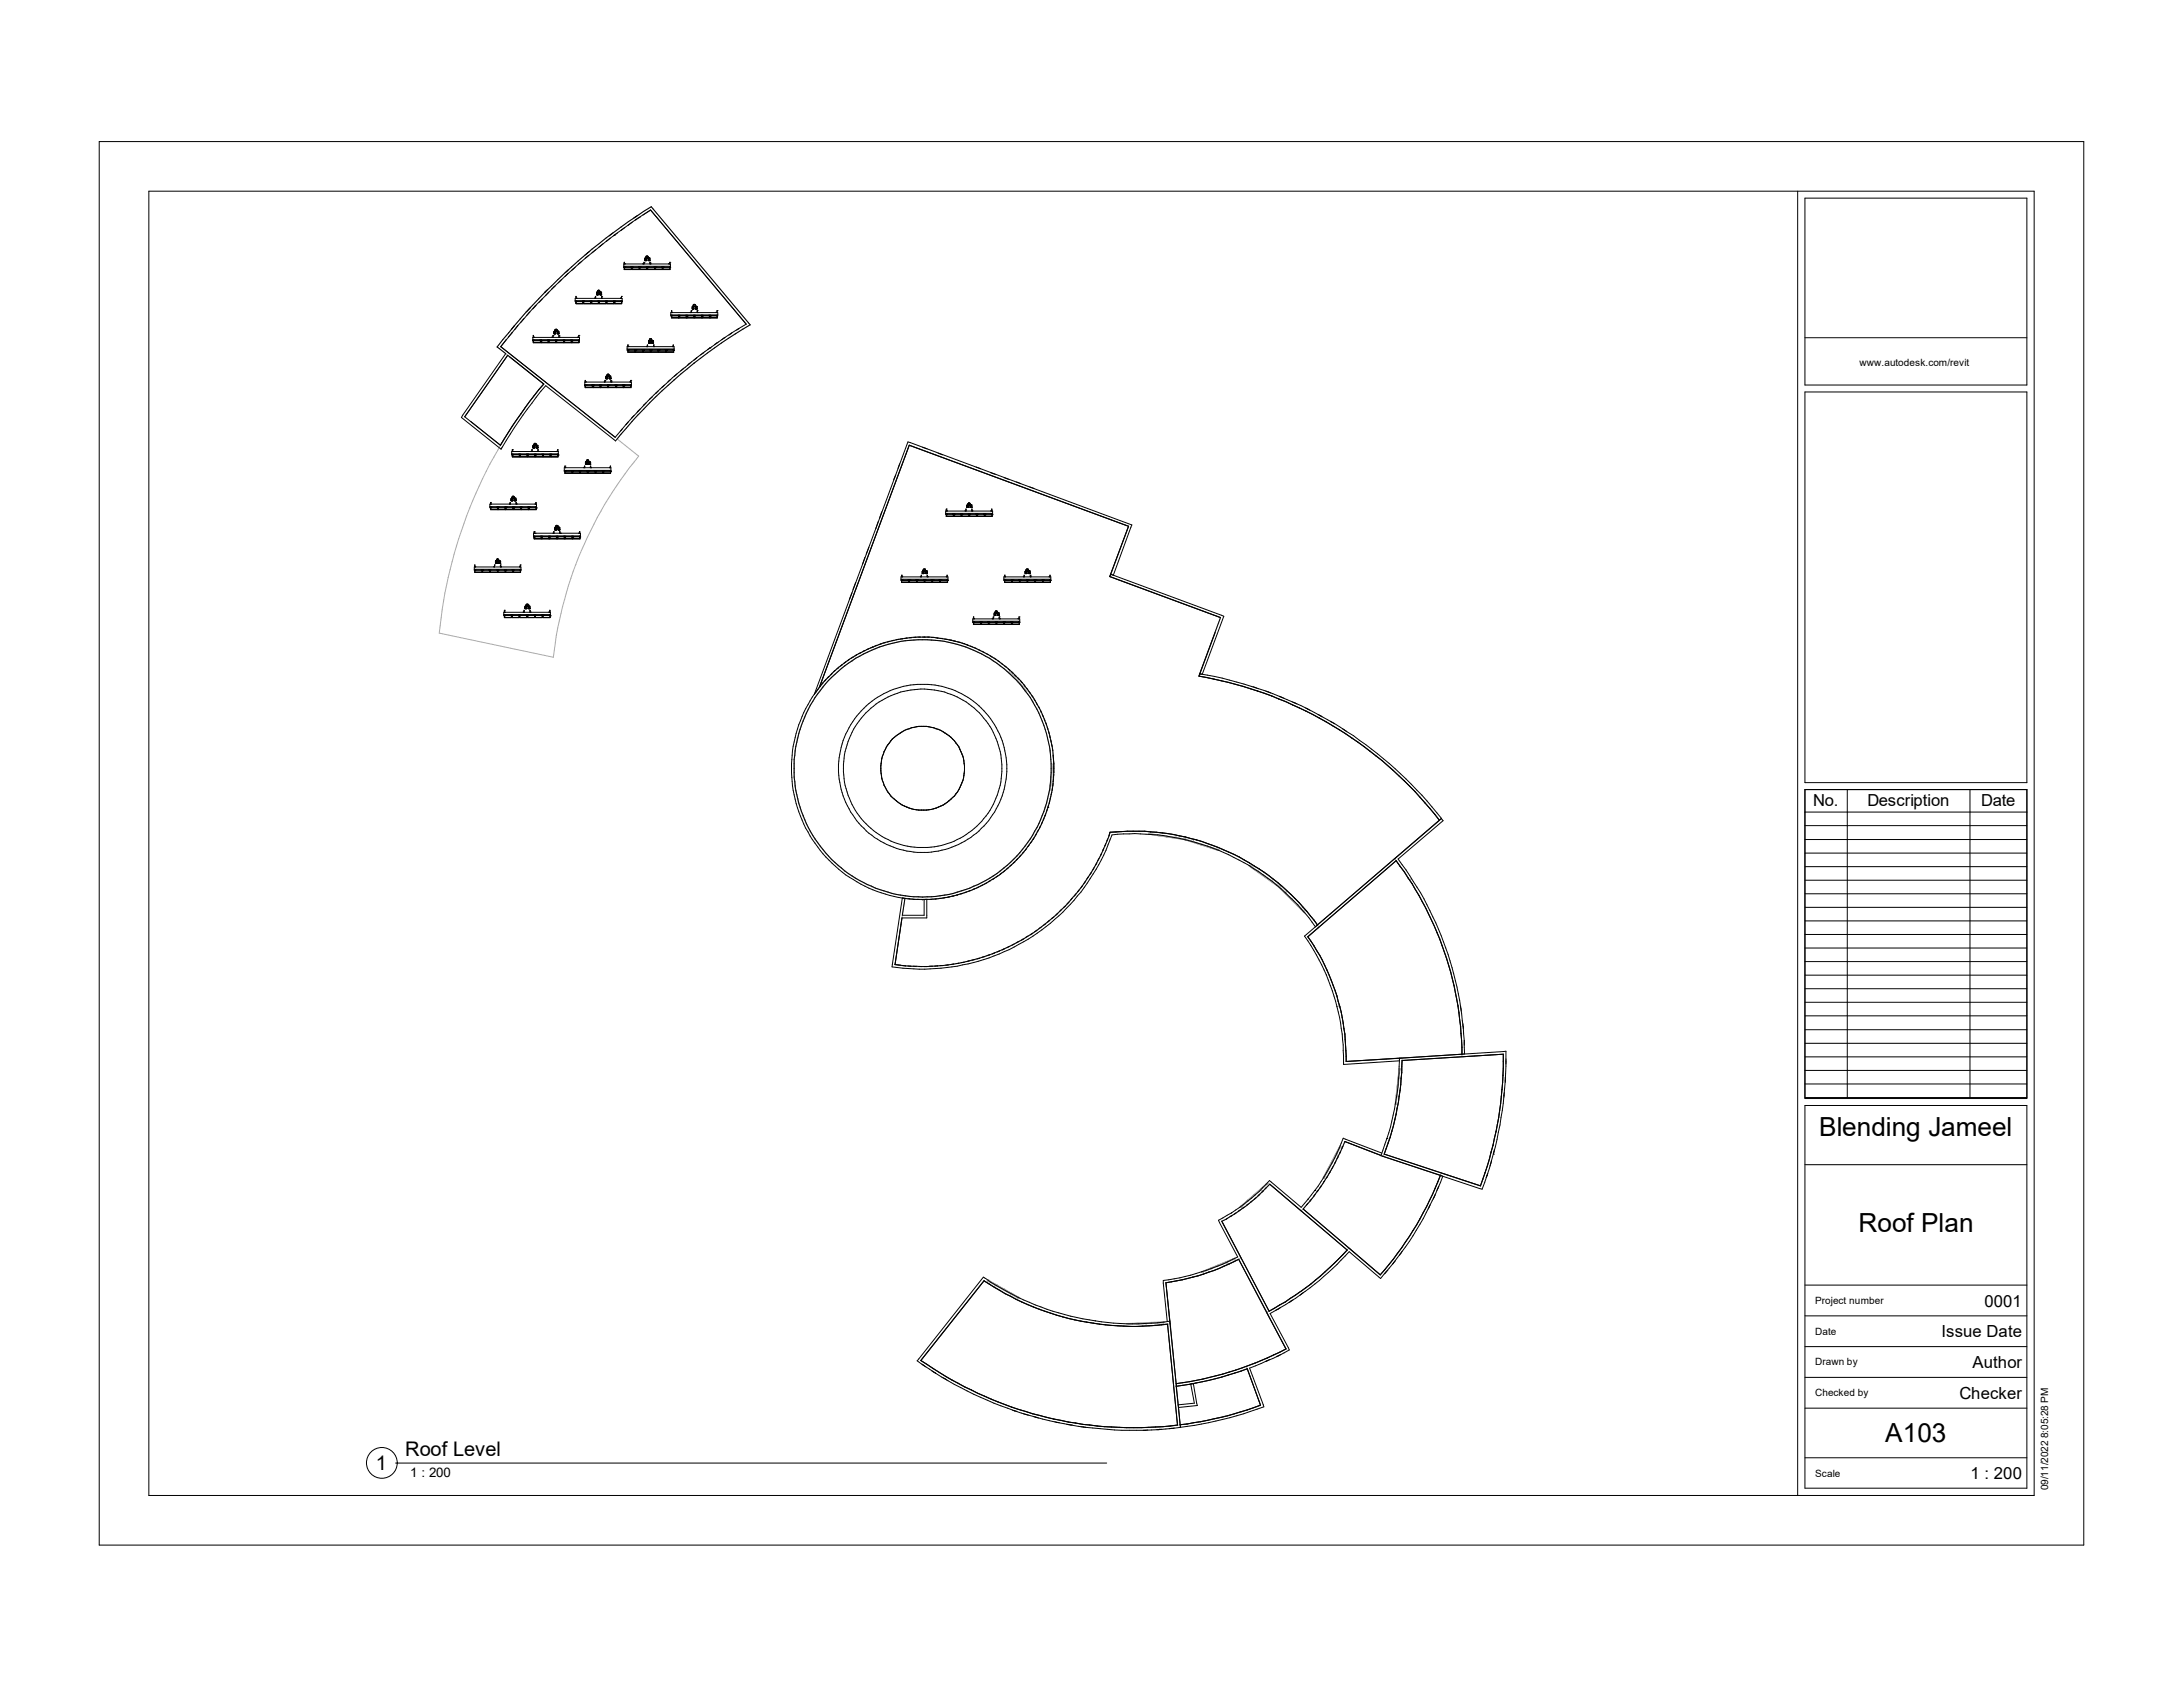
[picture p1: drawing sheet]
<svg xmlns="http://www.w3.org/2000/svg" width="279mm" height="216mm" viewBox="0 0 279 216" stroke-linecap="round" stroke-linejoin="round" font-family="sans-serif">
<defs><g id="words">
<g font-size="3.4">
<text x="232.8" y="145.4">Blending Jameel</text>
<text x="237.9" y="157.7">Roof Plan</text>
<text x="241.3" y="184.5">A103</text>
</g>
<g font-size="2.6">
<text x="48.1" y="188.1">1</text>
<text x="51.9" y="186.4">Roof Level</text>
</g>
<g font-size="2.1">
<text x="232.1" y="103.2">No.</text>
<text x="239" y="103.2">Description</text>
<text x="253.6" y="103.2">Date</text>
<text x="254" y="167.2">0001</text>
<text x="248.5" y="171.1">Issue Date</text>
<text x="250.8" y="179">Checker</text>
<text x="252.5" y="175">Author</text>
<text x="252.2" y="189.3">1 : 200</text>
</g>
<text font-size="1.7" x="52.5" y="189.1">1 : 200</text>
<g font-size="1.3">
<text x="238" y="46.8">www.autodesk.com/revit</text>
<text x="232.3" y="166.9">Project number</text>
<text x="232.3" y="170.8">Date</text>
<text x="232.3" y="178.7">Checked by</text>
<text x="232.3" y="174.8">Drawn by</text>
<text x="232.3" y="189">Scale</text>
<text x="262.1" y="190.8" transform="rotate(-90 262.1 190.8)">09/11/2022 8:05:28 PM</text>
</g>
</g></defs>
<g fill="none" stroke="#aaa" stroke-width=".13">
<path d="M69.8 37.4a75.7 75.7 0 0 1 13.6-10.9l12.6 15.1a63.6 63.6 0 0 0-17 14.6l2.7 2.2a49.3 49.3 0 0 0-10.9 25.7l-14.6-3.1a58.6 58.6 0 0 1 13.4-31.9l-6-4.7 1.5-1.8a57.9 57.9 0 0 1 4.7-5.2zM116.4 57l28 10.4-2.3 6.4 14.1 5.2-2.7 7.5a49.6 49.6 0 0 1 30.7 18.5l-5.7 4.9 1.5 2.2a41.6 41.6 0 0 1 7.1 23.2l5.3-.4v1.8a47 47 0 0 1-2.9 15.1l-5.1-1.7-.3 .9a41.8 41.8 0 0 1-7.4 12.2l-4.1-3.5-1.1 1.3a36.9 36.9 0 0 1-9.4 6.9l2.5 4.7-2.2 1.1-2.9 1.2 1.8 4.9a47.4 47.4 0 0 1-43.4-5.7l8-10.2 .7 .4a34 34 0 0 0 23.2 5.1l-.6-5.2 2.2-.4a32.3 32.3 0 0 0 7.4-2.8l-2.4-4.7 .6-.3a23.5 23.5 0 0 0 5.5-4.4l4 3.4 .5-.5a28.4 28.4 0 0 0 5.1-8.4l4.9 1.9 .3-.8a33.2 33.2 0 0 0 2.2-11.8l-7.2 .4v-.6a26.8 26.8 0 0 0-4.9-15.3l1.4-1.2-.4-.6a29.1 29.1 0 0 0-26.3-11.6 25.3 25.3 0 0 1-27.5 16.9l1.2-8.4h.6a16.8 16.8 0 0 0 8.3-1.2 16.8 16.8 0 0 0 8.7-22.3 17.7 17.7 0 0 0-3.4-5.1 16.8 16.8 0 0 0-25.1 1.5zM101.6 99.4a15.3 15.3 0 0 0 1.7 6.1M103.2 91.3a17.3 17.3 0 0 0-1.6 5.9v2.4l.2 1.1M103.7 90.3a15.8 15.8 0 0 0-2.1 8.7M105.6 87.6l-1.1 1.3-.6 1M106 87.1l-.3 .4M107.7 85.6l-1.3 1.1M108.1 85.2a17.5 17.5 0 0 0-4.5 5.2M114.2 82.3a17.2 17.2 0 0 0-5.6 2.6M117.5 81.9a16.4 16.4 0 0 0-9.5 3.4M118.7 81.9a16.5 16.5 0 0 1 10.5 4.2"/>
<path d="M120.1 82a16 16 0 0 0-5 .1M120.3 82l.6 .1M121.2 82.2l1.7 .3 1.1 .4M124.6 83.2l2.1 1 .4 .4M127.4 84.8l.5 .3M128 85.2a16.5 16.5 0 0 1-1.8 27.4M129.2 86v.1M129.2 86l-.1 .1M129.2 86l1.5 1.6 .7 .9M129.2 86.1l1.4 1.6M130.7 87.7l.3 .4M130.9 87.9l.3 .5"/>
<path d="M131.3 88.5h.1M131.4 88.5v.1M132 89.6l.3 .4M134.4 95.8v.5v-.5M134.5 97.8h.1M134.6 97.8l-.2 3.3M134.6 97.8v1.6l-.2 1.7M101.9 101.1a16.5 16.5 0 0 0 4.6 9M103.5 105.9l1.1 1.9M105 108.3a17.2 17.2 0 0 0 5 4.4M106.9 110.4l.9 .8a11.4 11.4 0 0 0 2.7 1.7M110.1 112.7l2 1 1.6 .5"/>
<path d="M110.6 113l1.5 .7 2.1 .6M113.7 114.2l1.7 .4 1.1 .1M114.7 114.5l.6 .1a15.6 15.6 0 0 0 4.5 .1M117 114.8h2.2M120.9 114.6h-.6M121.5 114.5l-1.7 .2M126.2 112.7l-2.1 1-2.1 .6M128.9 110.7a16 16 0 0 1-7.4 3.8M131.2 108.3l-1.9 2.1M134.3 101.1a18.3 18.3 0 0 1-2.1 5.8l-.3 .5M134.3 101.1h.1M147.1 106.8h.1"/>
<path d="M147.1 106.7h.1v.1M147.1 106.7v.1M147.1 106.8l4.5 .6M147.1 106.7l4.5 .7M147.2 106.8h.1M147.2 106.7v.1M147.2 106.7l1 .1M148.1 106.9h.2M148.3 106.9h.1M148.3 106.8h-.1l-.1 .1M148.3 106.8v.1M148.3 106.9l.9 .1"/>
<path d="M149.2 107.1h.1M149.3 107.1h.1M149.4 107.1h.1M149.4 107h-.1l-.1 .1M149.4 107l-.1 .1M149.4 107v.1M149.4 107.1l.9 .1M150.3 107.2h.1M150.3 107.2l.1-.1v.2M150.3 107.2l.1 .1M150.4 107.3h.1M150.5 107.2v.1"/>
<path d="M150.5 107.2l-.1 .1M150.5 107.3h.1M150.5 107.2l.9 .2M150.6 106.9l-.1 .3M151.4 107.4h.1M151.5 107.4h.2M151.5 107.4h.1M151.5 107.3v.1M151.5 107.3l-.1 .1M151.6 107.1l-.1 .2M151.6 107.4h.1M151.6 107.4l4.4 1.4"/>
<path d="M151.6 107.4v-.1l-.1 .1M151.7 107.4h.1M151.7 107.4l.1 .1M151.7 107.4h.1v.1M151.8 107.5h.1M151.8 107.1l-.1 .3M151.8 107.4l1 .4M152.7 107.8h.1M152.7 107.8l.1-.1h.1l-.1 .1M152.7 107.7v.1M152.8 107.4l-.1 .3M152.8 107.8h.1"/>
<path d="M152.8 107.8l.9 .2M153.7 108.1h.1zM153.8 108.1h.1M153.8 108.1v-.1l.1 .1v.1M153.8 108.1l-.1-.1 .2 .2M153.9 108.2h.1M153.9 108.1l.9 .3M154.7 108.4h.1M154.7 108.4l.2 .1M154.7 108.4l.1-.1 .1 .2M154.9 108.5h.1M154.9 108.4v.1"/>
<path d="M154.9 108.5l.9 .2M155.8 108.8h.1M155.8 108.8v-.1l.2 .1M155.9 108.8h.1M155.9 108.8v-.1v.1M156 108.8h.1M159.9 110.8h.1M159.9 110.8l3.7 2.7M159.9 110.8l3.8 2.7M159.9 110.8l.1 .1M160 110.9h.1M160 110.7l.1 .1v.1"/>
<path d="M160 110.9l.1-.1-.1 .1M160 110.7l-.1 .1M160 110.7l3.7 2.7M160.1 110.9h.1M160.1 110.9l.7 .5M160.8 111.4l.2 .1M160.8 111.4l.1 .1M160.9 111.5h.1M161 111.4l-.1 .1M161 111.5h.1M161 111.5l.8 .6M161.7 112.1h.1"/>
<path d="M161.7 112.1l.2 .1M161.8 112.1h.1M161.8 112.1l.1 .1M161.8 112.1v-.1l-.1 .1M161.9 112.2l.7 .5M162.6 112.7h.1M162.6 112.7l.1 .1M162.6 112.7v-.1l.1 .1v.1M162.7 112.8h.1M162.7 112.8l.1 .1M162.7 112.7l.1 .1v.1M162.7 112.7v.1"/>
<path d="M162.8 112.9h.1M162.8 112.8l.7 .5M163 112.5l-.3 .2M163.5 113.4h.1M163.5 113.4l.1-.1v.1M163.6 113.5h.1M163.6 113.4h.1M163.6 113.5l.1-.1 3.3 3.3M163.6 113.5l3.3 3.3 .1-.1M163.6 113.5l3.3 3.2M163.7 113.5h.1M163.7 113.5l.1 .1"/>
<path d="M163.7 113.5l3.2 3.2M163.7 113.4l.1 .1h-.1M163.7 113.4v.1M163.7 113.4l-.1 .1M163.8 113.6h.1M163.8 113.2l-.2 .2M163.8 113.6l.7 .6M163.8 113.5v.1M164 113.3l-.3 .2M164.4 114.3h.1M164.4 114.3l.1-.1v.1M164.5 114.3h.1"/>
<path d="M164.5 114.3v.1M164.6 114.3l.6 .7M164.6 114.3l-.1 .1M164.7 114l-.2 .3M165.2 115h.2M165.2 115l.2 .1M165.2 115l.1 .1M165.3 115.1h.1M165.4 115l-.1 .1M165.4 115v.1M165.4 115.1l.6 .7M166 115.8l.1 .2"/>
<path d="M166 115.8l.1-.1v.1M166 115.8l.1 .1M166.1 115.9h.1M166.1 115.9v.1M166.1 115.8v.1M166.1 115.8l.1 .1-.1 .1M166.2 115.9l.6 .6M166.8 116.6v.1M166.8 116.6v-.1l.1 .1M166.8 116.6h.1M166.8 116.7h.1M166.9 116.7h.1"/>
<path d="M166.9 116.6l.1 .1M166.9 116.6l-.1 .1M166.9 116.6h-.1M180.5 112.6h.1M180.6 112.5h.1M180.6 112.5l-.2 .1M180.6 112.4v.1M171.4 128.7h.1M171.4 128.7h-.1l-.1 .2M178.9 139.1h.1M178.9 139h.1M178.9 139v.1"/>
<path d="M178.9 139v.1h-.1h.1M178.9 139.1l-.1 1M178.9 138h.1M178.9 138h.2M179 137.9h.1M179 137.9l.1 .1M179 137.9l-.1 .1M179 138l-.1 1M179.1 136.9h.1M179.1 136.8h.1M179.1 136.8v.2M179.1 136.8l-.5 4.6h.1"/>
<path d="M179.1 136.8l-.5 4.6M179.1 138l-.1 .1-.1-.1M179.1 136.8v.1M179.1 136.9l-.1 1M179.2 136.9h.2M179.2 136.9v.1l-.1-.1M179.2 136.8v.1M179.2 136.8l-.5 4.6M179.4 137.9l-.3 .1M158.7 154.4h.1M158.7 154.4v.1M158.7 154.5h.1"/>
<path d="M158.7 154.4l.1 .1M158.8 154.4h.1M158.8 154.4h-.1M158.8 154.4l.1 .1M158.9 154.3l-.2 .2M158.9 154.3l-.1 .2M158.9 154.3l-.1 .1M159.6 153.8l-.7 .5M159.6 153.7v.1M159.6 153.7h.1M159.6 153.7l.1 .1h-.1v-.1M159.7 153.6h.1"/>
<path d="M159.7 153.6l-.1 .1M159.7 153.6l.1 .1h-.1M159.7 153.6v.1M160.4 153h.1M160.4 153l-.6 .6M160.5 153h.1M160.5 153v.1l-.1-.1M160.5 153h-.1M160.6 152.9h.1M160.6 152.9v.1h-.1M160.6 152.9l-.1 .1M161.2 152.3h.1"/>
<path d="M161.2 152.3l.1 .1 .1-.1M161.3 152.3l-.7 .6M161.3 152.2h.1M161.3 152.2l-.1 .1M161.3 152.2l.1 .1M161.4 152.3l.2 .1M161.4 152.1l-.1 .1M161.4 152.1l.1 .1-.1 .1M162.1 151.6h.1M162.1 151.6l-.7 .6M162.1 151.5h.1M162.1 151.5l.1 .1"/>
<path d="M162.1 151.5v.1h.1M162.1 151.5v.1M162.2 151.4h.1M162.2 151.4l-.1 .1M162.2 151.4l.1 .1M162.2 151.6l.1 .1M162.2 151.4l-3.5 3M162.3 151.5l-.1 .1M162.3 151.5l-3.5 3M169.4 150.8h.1M169.4 150.7l.1 .1M169.4 150.7h.1"/>
<path d="M169.5 150.6v.1v.1M169.5 150.6l-.1 .2M169.5 150.6l-.1 .1M169.9 149.8h.1M169.9 149.7h.1M169.9 149.7l.1 .1v.1l-.1-.1M169.9 149.7v.1M169.9 149.8l-.4 .8M169.9 149.7h.2zM170 149.6h.1M170 149.6l-.1 .1M170.4 148.8h.1"/>
<path d="M170.4 148.7h.1M170.4 148.8l-.4 .8M170.4 148.8h.1h-.1M170.5 148.6h.1M170.5 148.6l.1 .1-.1 .1-.1-.1M170.5 148.6l-.1 .1M170.9 147.9h.1M170.9 147.8v.1M170.9 147.9l-.4 .8M170.9 147.8h.1M170.9 147.7v.2M170.9 147.7v.1"/>
<path d="M170.9 147.7h.1M171 147.7v.1M171 147.7h.1M171 147.8l.3 .1M171 147.7v.2l-.1-.1M171 147.7h-.1M171.4 146.8h.1M171.4 146.9l-.4 .8M171.5 146.7h.1M171.5 146.7l-.1 .2M171.5 146.7l-2.1 4M171.5 146.8h.1"/>
<path d="M171.5 146.8l.2 .1M171.5 146.8l-.1 .1M171.6 146.7v.1h-.1M171.6 146.7l-2.1 4.1M178.6 141.4h.1M178.6 141.3h.1M178.6 141.1h.1M178.6 141.1v.3M178.6 141.2h.1v.2M178.7 140.3h.1M178.7 140.2h.1M178.7 140h.1"/>
<path d="M178.7 140v.3M178.7 140.1h.1v.2h-.1M178.8 140.3l-.2 .9M126.4 163.9l4 2.3M126.4 163.8h.1M126.4 163.8l4 2.3M126.4 163.8l.1 .1M126.4 163.8v.1M126.5 163.9h.1M126.5 163.9l-.1 .1v-.1M126.5 164l-.1 .2M126.5 164h.1"/>
<path d="M126.5 163.9l.1 .1M126.5 163.9v.1M126.6 164l.8 .4M126.6 164h.1M127.4 164.4h.1M127.4 164.4l-.1 .1h.2h.1M127.4 164.4l.2 .1M127.5 164.4h.1M127.5 164.4l-.3 .3M127.6 164.5h.1M127.6 164.5l.7 .5M128.4 164.9h.1"/>
<path d="M128.4 164.9l.1 .1M128.4 164.9l-.1 .1 .2 .1v-.1M128.4 165h.1M128.4 165v.1M128.5 165.1l.8 .4M128.5 165h.1M129.3 165.5l.2 .1M129.3 165.5v.1l.1-.1M129.3 165.5h.1M129.4 165.5h.1M129.4 165.5v.1l.1 .1v-.1M129.5 165.6l.8 .4"/>
<path d="M129.5 165.6h.1M130.3 166l.1 .1M130.3 166v.1M130.3 166.1h.1M130.3 166.1v.1h.1M130.4 166.1h.1M130.4 166.1v.1M144.4 169.4h.1M144.4 169.4h.2M144.4 169.4v.1M144.5 169.4h.1M144.5 169.4v.1"/>
<path d="M144.6 169.4h.1M144.6 169.4v.1h-.2M145.5 169.4h.1M145.5 169.4h.2M145.5 169.4v.1h.2v-.1M145.5 169.4l-.9 .1M145.6 169.4h.1M145.6 169.4v.1M145.7 169.4h.1M146.6 169.3h.1M146.6 169.3h.2v.1h-.2v-.1M146.6 169.4h-.9"/>
<path d="M146.7 169.3h.1M146.7 169.3v.1M146.7 169.3h-.1M146.8 169.3h.1M146.8 169.3h-.1M147.7 169.3l-.9 .1M147.8 169.2h.1M147.8 169.3l.1 .3M147.8 169.2v.1M147.8 169.2l-.1 .2 .1-.1M147.8 169.2l-.1 .1 .2-.1M147.9 169.2h.1"/>
<path d="M147.9 169.2l-.1 .1M148.8 169.2h.2M148.8 169.2v.1h.2M148.8 169.2l-.9 .1M148.9 169.2h.1M148.9 169.2v.3M149 169.2h.1M149 169.3v-.1l-4.6 .2M149 169.2l-4.6 .2M149 169.3l-4.6 .2M153.8 162.8h.1M153.8 162.8v.1"/>
<path d="M153.8 162.9h.1M153.9 162.8h.1M153.9 162.8v.1M154 162.7h.1M154 162.7v.1l-.1 .1M154 162.7l-.1 .1M154.8 162.4h.1M154.8 162.4l.1 .1v-.1M154.8 162.4l-.8 .4M154.9 162.3h.1M154.9 162.3v.1M154.9 162.3l-.1 .1"/>
<path d="M155 162.3h.1M155 162.3v.1h-.1M155 162.3h-.1M155.8 162h.1M155.8 162l.1 .1 .1-.1M155.8 162l-.8 .3M155.9 161.9h.1M155.9 161.9l.1 .1M155.9 161.9l-.1 .1M156 161.9h.1M156 161.9h-.1M156 161.9v.1"/>
<path d="M156.8 161.5h.1M156.9 161.6l-.9 .3M156.9 161.5h.1M156.9 161.5l.3 .3M156.9 161.5h-.1M156.9 161.5h.1h.1l-.2 .1-.1-.1M157.1 161.5h.1M157.1 161.5h-.2M157.9 161.1h.1M157.9 161.1v.1h.1M157.9 161.2l-.8 .3M157.9 161.1l.1 .1"/>
<path d="M158 161.2l.1 .2M158 161h.1M158 161l.1 .1M158 161l-4.2 1.8M158.1 161l-.2 .1M158.1 161.1l-.1 .1M158.1 161v.1M158.1 161.1l-4.3 1.8"/>
</g>
<g fill="none" stroke="#000" stroke-width=".13">
<path d="M12.7 18.1h254v179.6h-254zM19 24.5h241.3v166.9h-241.3zM67.8 39.9l-.4 .5M67.9 39.4l-.4 .4M68.6 39.1l-.4 .4M69.4 38.2l-.4 .5M69.8 37.4a75.7 75.7 0 0 1 13.6-10.9l12.6 15.1-3.7 2.3-3.5 2.6M69.8 37.4l-2.4 2.5-1.6 1.8M69.8 37.4l-.1 .1M70.1 37.5h.1M70.1 37.5l-2.4 2.5-3.6 4.4M70.1 37l-.3 .4"/>
<path d="M70.2 37.4l-.4 .4M71.1 36.6l-.5 .4M71.9 35.8l-.4 .4M72.7 35l-.4 .4M72.8 34.5l-.5 .4M73.6 34.2l-.4 .4M73.6 38.2h6v.4h-6zM73.6 38.5h6M73.7 38.6h.9M73.7 38.7h.1M73.7 38.2v-.3l.1 .3M73.7 38.6v.3"/>
<path d="M73.8 38.6l-.1-.1v.4h.9v-.4l-.1 .1M74.5 33.4l-.5 .4M74.6 38.7h.1M74.6 38.6v.3M74.7 38.6h.9M74.7 38.7h.1M74.7 38.6v.3M74.8 38.6l-.1-.1v.4h.9v-.4l-.1 .1M75.4 32.7l-.5 .4M75.5 32.2l-.5 .4M75.6 38.7h.1M75.6 38.6h.1"/>
<path d="M75.7 38.6h.1M75.7 38.7h.1M75.7 38.6h.9M75.8 38.6l-.1-.1v.4h.9v-.4l-.1 .1M76.1 38.2l.1-.1v-.2v.3M76.2 32l-.4 .3M76.4 37.4h.1M76.4 37.5h.1M76.4 37.6h.1M76.4 37.7h.1M76.4 37.4v.3M76.5 37.5h.1"/>
<path d="M76.5 37.4h.1M76.5 37.6h.1M76.5 37.7h.1M76.5 37.4v.3M76.5 37.6h-.1M76.5 37.2l.2-.1 .1 .3h-.3zM76.5 37.2h.2l.1 .1-.1 .1a.12 .12 0 0 1-.2 0 .12 .12 0 0 1 0-.2zM76.6 38.7h.1M76.6 38.6v.3M76.7 38.6h.9M76.7 38.7h.1M76.7 38.6v.3"/>
<path d="M76.8 38.6l-.1-.1v.4h.9v-.4l-.1 .1M76.8 37.4h.1M76.8 37.5h.1M76.8 37.6h.1M76.8 37.7h.1M76.8 37.4v.3M76.9 37.5h.1M76.9 37.4h.1M76.9 37.6h.1M76.9 37.7h.1M76.9 37.4v.3M76.9 37.6h-.1"/>
<path d="M77 37.9h.1M77 38.1l.1 .1M77 37.9v.3M77.2 31.2l-.5 .4M77.6 38.7h.1M77.6 38.6v.3M77.6 38.6h1M77.7 38.6v.3M77.8 38.6l-.2-.1v.4h1v-.4l-.1 .1M78.1 30.5l-.5 .4M78.4 29.8l-.4 .4M78.6 38.7h.1"/>
<path d="M78.6 38.6h.1M78.6 30.1h.1M78.6 30.1a71.2 71.2 0 0 0-8.5 7.4M78.7 38.6h.1M78.7 38.7h.1M78.7 38.6h.9M78.7 38.6v-.1v.4h.9v-.4l-.1 .1M79 29.8l-.5 .4M79.5 37.9h.1M79.5 37.9v.3M79.5 38.6v.3M79.5 38.7h.1"/>
<path d="M79.5 38.1l-.1 .1M79.8 33.8h6v.4h-6zM79.8 34.1h6M79.9 34.2h.9v.3h-.9zM79.9 33.8v-.2l.1 .2M79.9 34.2h.1M79.9 34.2v.3h.9M80 29.1l-.5 .4M80 34.2h.1M80.7 34.2h.1M80.8 34.2h.1M80.9 34.2h.1"/>
<path d="M80.9 34.2h.9v.3h-.9zM80.9 28.4l-.5 .4M81 34.2h.1M81.4 28.1v.1M81.6 27.6l-.5 .3M81.7 34.2h.1M81.8 34.2h.1M81.8 34.2v.3h-.9M81.9 34.2h.9v.3h-.9zM81.9 34.2h.1M81.9 34.2v.3h.9v-.3M82 34.2h.1"/>
<path d="M82 27.7l-.7 .5M82.4 33.6h.1M82.4 33.6v.2M82.4 33.7l-.1 .1M82.5 33.1h.1M82.5 33.2h.1M82.5 33.3h.1M82.5 33.3l.1 .1M82.6 33h.1M82.6 33.2h.1M82.6 33.3h.1M82.6 33.4h.1"/>
<path d="M82.6 33.1h.1M82.6 33h-.1v.3M82.6 33v.1M82.6 33.3v.1M82.7 33.1h.1M82.7 33.3h.1M82.7 33.1v.2M82.7 33.1l-.1 .1M82.7 34.2h.1M82.7 32.8l.2 .1-.1 .1h-.1zM82.7 32.8l.3 .1-.1 .1h-.2zM82.8 34.2h.1"/>
<path d="M82.8 34.2h1v.3h-1zM82.9 34.2h.1M82.9 34.2v.3h.9M83 34.2h.1M83 33.1h.1M83 33.2h.1M83 33.3h.1M83 33.3v.1M83 33h.1M83 33.4h.1M83.1 33.1h.1M83.1 33h.1"/>
<path d="M83.1 33.2h.1M83.1 33.3h.1M83.1 33.4h.1M83.1 33h-.1v.3M83.1 33v.1M83.1 33.3v.1M83.1 33.1v.2M83.1 33.1v.1M83.2 33.6h.1M83.2 33.7l.1 .1M83.2 33.6v.2M83.3 26.9l12.2 14.6-.9 .5"/>
<path d="M83.3 26.9l-1.9 1.2-2.8 2M83.3 26.9l-1 .6M83.7 34.2h.1M83.8 34.2h.1M83.8 34.2h1v.3h-1zM83.9 34.2h.1M83.9 34.2v.3h.9v-.3M84.7 34.2h.1M84.8 34.2h.1M84.8 34.2h1v.3h-1zM84.9 34.2h.1M85.7 34.2h.1"/>
<path d="M85.7 33.6h.1M85.7 34.2v.3h-.9M85.7 33.6v.2M85.7 33.7l-.1 .1M88.5 39.8h.1M88.5 39.8v.2M88.5 40h-.2M88.6 39.2h.1M88.6 39.3h.1M88.6 39.4h.1M88.6 39.5h.1M88.6 39.2v.3"/>
<path d="M88.6 39.4v.1M88.7 39.3h.1M88.7 39.2h.1M88.7 39.4h.1M88.7 39.5h.1M88.7 39.2v.3M88.7 39h.3v.2h-.2zM88.8 39v.1M88.8 39l.2 .1-.1 .1h-.1zM89 39.2h.1M89 39.3h.1M89 39.4h.1"/>
<path d="M89 39.5h.1M89 39.2v.3M89.1 39.2h.1M89.1 39.5h.1M89.1 39.2h-.1M89.1 39.4v.1M89.1 39.3h.1M89.1 39.4h.1M89.1 39.2v.3M89.2 39.8h.1M89.2 40h.1M89.2 39.8v.2"/>
<path d="M91.8 39.8h.1M91.8 39.8v.2M91.8 40h-.1M230.1 24.5v166.9M231 25.4h28.4v23.9h-28.4zM60.2 53.9l3.9 3.1M64.8 43.4l-.7 1M65 45.5l4.6 3.6a63.3 63.3 0 0 0-5.5 7.9l-4.6-3.7zM65.5 57.8h6v.4h-6zM65.5 58.1h6M65.6 58.2h.1M65.6 58.3h.1"/>
<path d="M65.6 57.5h.1M65.6 42.5l-.5 .6M65.6 58.2h.9M65.6 57.5v.3M65.6 57.7l.1 .1M65.7 58.2l-.1-.1v.4h.9v-.4l-.1 .1M65.8 41.7l-2.2 2.7 1.1 .9-5.6 8.1 5 4.1a55.5 55.5 0 0 1 5.7-8.1l9 7a65.2 65.2 0 0 1 9.2-9.2l.8-.7M65.8 41.7l-.4 .5M66.3 41.7l-.4 .5M66.5 58.3h.1M66.5 58.2v.3M66.5 58.2h1"/>
<path d="M66.6 58.2v.3M66.6 58.2l-.1-.1v.4h1v-.4l-.1 .1M67.1 40.8l-.5 .5M67.5 58.3h.1M67.5 58.2h.1M67.6 58.2h.1M67.6 58.5v-.3h.9v.3M67.6 58.2l-.1-.1v.4h1v-.4l-.1 .1M68 57.8l.1-.1v-.2v.3M68.2 57.1h.1M68.2 57.3h.1M68.2 43.2h6v.4h-6z"/>
<path d="M68.2 57.1v.2M68.2 57.1v.1M68.2 43.5h6M68.2 57h.1M68.2 57.2h.1M68.2 43.2v-.3l.2 .3M68.2 57v.1M68.2 43.6h1M68.2 43.6h.1M68.3 57h.1M68.3 57.2h.1M68.3 57.3h.1"/>
<path d="M68.3 43.6v.3M68.3 57h-.1M68.3 43.8h.9M68.3 57.1h.1M68.3 57v.3M68.4 56.8h.2v.2l-.3-.1zM68.4 43.6l-.2-.1v.4h1v-.4l-.1 .1M68.5 58.2h.1M68.5 58.3h.1M68.5 56.8h.1v.2l-.2-.1zM68.5 58.2h1M68.6 57.1h.1"/>
<path d="M68.6 57.3h.1M68.6 58.2l-.1-.1v.4h1v-.4l-.2 .1M68.6 57.1v.2M68.6 57.1l.1 .1M68.7 57h.1M68.7 57.2h.1M68.7 57.3h.1M68.7 57l-.1 .1M68.7 57.1h.1M68.7 57v.3M68.8 57.8v-.3l.2 .3M69.2 43.6h.1"/>
<path d="M69.3 43.6h.1M69.3 43.6h.9M69.3 43.8h.8M69.3 43.6v-.1v.4h.9v-.4l-.1 .1M69.4 58.3h.1M69.4 58.2v.3M69.5 58.2h.9M69.5 58.3h.1M69.6 58.2v.3M69.6 58.2l-.1-.1v.4h.9v-.4v.1M70.1 43.6h.1M70.1 43.6v.3"/>
<path d="M70.2 43.6h1M70.2 43.6h.1M70.3 43.6v.3M70.3 43.8h.8M70.3 43.6l-.1-.1v.4h1v-.4l-.1 .1M70.4 58.3h.1M70.4 58.2v.3M70.5 58.2h.9M70.5 58.3h.1M70.5 58.2v.3M70.6 58.2l-.1-.1v.4h.9v-.4l-.1 .1M70.8 42.9h.1"/>
<path d="M70.8 42.9v.3M70.8 43.1l-.1 .1M70.9 42.4h.1M70.9 42.5h.1M70.9 42.7h.1M70.9 42.4v.3M70.9 42.6h.1M71 42.4h.1M71 42.6h.1M71 42.7h.1M71 42.4v.3h-.1M71 42.4h-.1"/>
<path d="M71 42.5h.1M71 42.5v.1M71 42.2h.3v.1l-.2 .1zM71.1 42.2h.2l-.1 .2h-.1zM71.1 43.6v.3M71.1 43.6h.1M71.2 43.6h.9M71.2 43.6h.1M71.2 43.6v.3M71.2 43.8h.9M71.3 57.8l.1-.1v-.2v.3M71.3 42.4h.1"/>
<path d="M71.3 42.5h.1M71.3 42.7h.1M71.3 42.4v.3M71.3 43.6l-.1-.1v.4h.9v-.4v.1M71.3 42.6h.1M71.3 42.7h.2M71.4 42.4h.1M71.4 42.6h.1M71.4 42.7h.1M71.4 42.4l.1 .3h-.2M71.4 42.4h-.1M71.4 58.3h.1"/>
<path d="M71.4 58.2h.1M71.4 42.5h.1M71.4 42.5v.1M71.5 42.5h.1M71.5 42.7h.1M71.5 42.5l-.1 .1M71.5 42.9h.1M71.5 42.9v.3M71.5 43.1l.2 .1M72.1 43.6h.1M72.2 43.6h.1M72.2 59.9h6v.4h-6z"/>
<path d="M72.2 43.9v-.3h.9v.3M72.2 43.8h.9M72.3 59.6h.1M72.3 43.6l-.1-.1v.4h1v-.4l-.2 .1M72.3 59.6v.3M72.3 59.8l.1 .1M73.1 43.6h.1M73.2 43.6h.1M73.2 43.6h.9M73.2 43.8h.9M73.3 43.6l-.1-.1v.4h.9v-.4l-.1 .1M74.1 42.9h.1"/>
<path d="M74.1 42.9v.3M74.1 43.6v.3M74.1 43.6h.1M74.1 43.1l-.1 .1M74.7 59.9l.1-.3v.3M74.8 48.9h6v.5h-6zM74.8 49.2h6M74.9 48.9v-.2l.1 .2M74.9 49.3h.9v.3h-.9zM74.9 49.4h.1M74.9 59.2h.1M74.9 59.4h.1"/>
<path d="M74.9 49.4v.2h.9M74.9 59.2v.2h.2M74.9 59.3h.1M74.9 59.4h.2M75 59.1h.1M75 59.3h.1M75 59.4h.1M75 59.1l-.1 .1M75 49.3h.1M75.1 59.2h.1M75.1 59.1h.1M75.1 59.3h.1"/>
<path d="M75.1 59.4h.1M75.1 59.1v.3M75.1 59l.2-.1v.2h-.2zM75.4 59.2h.1M75.4 59.3h.1M75.4 59.4h.1M75.4 59.1h.1M75.4 59.1v.3h.1M75.4 59.1l.1 .3M75.5 59.2h.1M75.5 59.3h.1M75.5 59.4h.1"/>
<path d="M75.5 59.3h-.1M75.6 59.9v-.3l.1 .3M75.7 49.3h.1M75.8 49.4h.1M75.9 49.4h.1M75.9 49.3h.9v.3h-.9zM76 49.3h.1M76.7 49.3h.1M76.8 49.4v.2h-.9M76.8 49.4h.1M76.9 49.3h.9v.3h-.9zM76.9 49.4h.1"/>
<path d="M76.9 49.4v.2h.9v-.2M77 49.3h.1M77.4 48.7h.1M77.4 48.7v.2M77.4 48.9h-.1M77.6 48.2h.1M77.6 48.3h.1M77.6 48.4h.1M77.6 48.5h.1M77.6 48.2v.3M77.6 48.1h.1M77.6 48.1v.1"/>
<path d="M77.6 48.1l.1 .3M77.7 48.3h.1M77.7 48.4h.1M77.7 48.3h-.1M77.7 48.4l-.1 .1M77.7 49.3h.1M77.7 48l.2-.1v.2h-.2zM77.8 49.4h.1M77.9 49.3h.9v.3h-.9zM77.9 49.4h.1M77.9 49.4v.2h.9M78 49.3h.1"/>
<path d="M78 48.2h.1M78 48.3h.1M78 48.4h.1M78 48.5h.1M78 48.2v.3M78 48.1h.1M78 59.9l.1-.3v.3M78 48.1v.1M78.1 48.2h.1M78.1 48.1h.1M78.1 48.3h.1M78.1 48.4h.1"/>
<path d="M78.1 48.5h.1M78.1 48.1v.3M78.1 48.4v.1M78.2 48.7h.1M78.2 48.7v.2M78.2 48.9h.1M78.7 49.3h.1M78.8 49.4h.1M78.9 49.4h.1M78.9 49.3h.9v.3h-.9zM79 49.3h.1M79.7 49.3h.1"/>
<path d="M79.7 54.9l-.2 .2M79.8 49.4h.1M79.8 49.4v.2h-.9M79.8 49.3h1v.3h-1zM79.9 49.3h.1M80.3 44.4h6v.4h-6zM80.3 44.7h6M80.3 44.2h.1M80.3 44.7h1v.4h-1zM80.3 44.2v.2M80.3 44.3l.2 .1M80.4 44.8h.1"/>
<path d="M80.4 44.8v.2h.8v-.2M80.4 44.7h.1M80.4 54l-.3 .3M80.7 49.3h.1M80.7 48.7h.1M80.7 48.7v.2M80.7 49.4v.2h-.9M80.7 49.4h.1M80.7 48.9h-.1M81.2 53.2l-.3 .3M81.2 44.7h.1M81.2 44.8h.1"/>
<path d="M81.3 44.7h1v.4h-1zM81.4 44.8h.1M81.4 44.8v.2h.9M81.4 44.7h.1M81.9 52.4l-.3 .3M82.2 44.7h.1M82.3 44.8h.1M82.3 44.7h1v.4h-1zM82.4 44.7h.1M82.7 51.6l-.4 .3M82.8 44.4v-.2l.1 .2M83 43.6h.1"/>
<path d="M83 43.7h.1M83 43.8h.1M83 43.9h.1M83 43.6v.3h.1v-.3M83.1 43.6h.1M83.1 43.8h.1M83.1 43.9h.1M83.1 43.7h.1M83.1 43.5l.1-.1 .2 .1-.1 .1h-.2zM83.1 44.7h.1M83.1 43.4l.3-.1v.2l-.2 .1zM83.2 44.8h.1"/>
<path d="M83.2 44.8v.2h-.9M83.3 44.7h.9v.4h-.9zM83.4 44.8h.1M83.4 44.8v.2h.8v-.2M83.4 44.7h.1M83.4 43.6h.1M83.4 43.7h.1M83.4 43.8h.1M83.4 43.9h.1M83.4 43.6v.3h.1v-.3M83.5 43.6h.1M83.5 43.8h.1"/>
<path d="M83.5 43.9h.1M83.5 50.8l-.3 .2M83.5 43.7h.1M83.7 44.2h.1M83.7 44.3v.1M83.7 44.2v.2M84 50.2h.1M84.2 44.7h.1M84.2 44.8h.1M84.2 50l-.3 .4M84.3 44.7h.9v.4h-.9zM84.3 44.8h.1"/>
<path d="M84.3 44.8v.2h.9M84.4 44.7h.1M85 49.3l-.3 .3M85.1 44.7h.1M85.2 44.8h.1M85.3 44.7h.9v.4h-.9zM85.3 44.8h.1M85.3 44.7v.3h.9v-.3M85.4 44.7h.1M85.9 48.6l-.4 .3M85.9 40h6v.4h-6zM85.9 40.3h6"/>
<path d="M85.9 40.4h1M85.9 40.5h.1M85.9 40v-.2l.2 .2M86 40.6h.9M86 40.4v.3M86.1 40.4l-.2-.1v.4h1v-.4l-.1 .1M86.1 44.4v-.2l.1 .2M86.1 44.7h.1M86.2 44.8h.1M86.3 48.6h.1M86.7 47.8l-.4 .4M86.9 40.5h.1"/>
<path d="M86.9 40.4h.1M87 40.4h.1M87 40.7v-.3h.8v.3M87 40.6h.8M87 40.4l-.1-.1v.4h1v-.4l-.1 .1M87.5 47.1l-.2 .2M87.8 40.4h.1M87.8 40.5h.1M87.9 40.4h.1M87.9 40.5h.1M87.9 40.4h1M87.9 40.6h.9"/>
<path d="M88 40.4l-.1-.1v.4h1v-.4l-.2 .1M88.3 46.4l-.3 .4M88.8 40.4v.3M88.8 46.5h.1M88.8 40.5h.1M88.9 40.4h.9M88.9 40.5h.1M88.9 40.6h.9M88.9 40.4v.3M89 40.4l-.1-.1v.4h.9v-.4l-.1 .1M89.2 45.8l-.4 .3M89.8 40.5h.1"/>
<path d="M89.8 40.4h.1M89.9 40.5h.1M89.9 40.4h.1M89.9 40.7v-.3h.9v.3M89.9 40.6h.9M90 40.4l-.1-.1v.4h.9v-.4l-.1 .1M90.1 45.1l-.4 .3M90.8 40.4h.1M90.8 40.5h.1M90.8 44.5h.1M90.8 44.5l-.2 .2M90.9 40.4h.1"/>
<path d="M90.9 40.5h.1M90.9 40.4h.9M90.9 40.6h.9M90.9 44.5h-.1M91 40.4l-.1-.1v.4h.9v-.4l-.1 .1M91.8 40.4v.3M91.8 40.5h.1M91.8 43.9l-.4 .2M92.8 43.2l-.4 .3M93.6 42.6v.1M93.6 42.7l-.3 .2M94.1 42.7h.1"/>
<path d="M94.6 42a65.1 65.1 0 0 0-11.6 9.3l-2.2 2.3-2.1 2.4-14.6-11.6M94.6 42l-.3 .2M115.1 59.4l-.2 .5M118.1 57.2l.6 .2M120.1 58l.5 .2M124.9 59.8l.6 .2M231 50.2h28.4v50h-28.4zM231 43.2h28.4M60.7 72.6h6v.4h-6zM60.7 72.9h6M60.7 73h.1M60.7 72.6v-.3l.2 .3"/>
<path d="M60.8 73h.1M60.8 73.2v-.3h.9v.3M60.9 72.9h-.2v.3h1v-.3h-.1M61.7 73h.1M61.8 73h.1M61.8 72.9h.9M61.8 72.9v.3h.9v-.3h-.1M62.7 73h.1M62.7 73v.2M62.7 64.5h6v.5h-6zM62.7 64.9h6M62.7 72.9h1"/>
<path d="M62.8 65h.1M62.8 64.3h.1M62.8 64.9h.9v.3h-.9zM62.8 64.3v.2M62.8 73v.2M62.8 64.5h.1M62.8 72.9h-.1v.3h1v-.3h-.1M62.9 64.9h.1M63.3 72.3h.1M63.3 72.3v.3M63.3 72.5l-.1 .1M63.4 71.8h.1"/>
<path d="M63.4 71.9h.1M63.4 72h.1M63.4 72.1h.1M63.4 71.8v.3M63.5 71.8h.1M63.5 72h.1M63.5 72.1h.1M63.5 71.8h-.1M63.5 71.9h.1M63.5 71.8v.3M63.5 71.9v.1M63.6 64.9h.1"/>
<path d="M63.6 71.5l.2 .1v.2h-.2v-.2M63.7 73h.1M63.7 65h.1M63.7 65v.2h-.9M63.7 71.5l.1 .1v.2l-.3-.1zM63.8 73h.1M63.8 64.9h.9v.3h-.9zM63.8 65h.1M63.8 73.2v-.3h.8v.3M63.8 65v.2h.8v-.2M63.8 64.9h.1M63.8 71.8h.1"/>
<path d="M63.8 71.9h.1M63.8 72h.1M63.8 72.1h.1M63.8 72.9h-.1v.3h1v-.3h-.1M63.8 71.8v.3M63.8 72.1h.2M63.9 71.8h.1M63.9 72h.1M63.9 72.1h.1M63.9 71.8h-.1M64 71.8h.1M64 71.9h.1"/>
<path d="M64 72.1h.1M64 71.8v.3M64 71.9l-.1 .1M64.1 72.3h.1M64.1 72.5l.1 .1M64.1 72.3v.3M64.5 78.4h5.9v.4h-5.9zM64.5 78.7h5.9M64.6 78.8h.1M64.6 78.1h.1M64.6 78.3v.1M64.6 78.1v.3"/>
<path d="M64.6 78.7h.9M64.6 64.9h.1M64.6 73h.1M64.6 78.7v.3h.9v-.3h-.1M64.6 65h.1M64.7 73h.1M64.7 64.9h1v.3h-1zM64.7 65h.1M64.7 72.9h1M64.8 65v.2h.9M64.8 72.9h-.1v.3h1v-.3h-.2M64.9 64.9h.1"/>
<path d="M65.2 64.5l.1-.2v.2M65.4 63.8h.1M65.4 63.9h.1M65.4 64.1h.1M65.4 63.8v.3h.1M65.4 63.9v.1M65.4 64h.1M65.4 78.8v.2M65.4 78.8h.1M65.5 63.8h.1M65.5 64h.1M65.5 64.1h.1"/>
<path d="M65.5 63.9h.1M65.5 63.8v.3M65.5 78.7h1M65.5 78.8h.1M65.6 64.9h.1M65.6 63.6l.1-.1 .1 .3h-.2zM65.6 78.8v.2M65.6 78.7h-.1v.3h1v-.3h-.1M65.6 73h.1M65.6 73v.2M65.7 65h.1M65.7 72.9h.9"/>
<path d="M65.7 73h.1M65.7 64.9h1v.3h-1zM65.7 73v.2M65.8 72.9h-.1v.3h.9v-.3h-.1M65.8 64.9h.1M65.8 63.8h.1M65.8 63.9h.1M65.8 64.1h.1M65.8 63.9l.1 .1M65.8 64.1h.2M65.9 63.8h.1M65.9 64h.1"/>
<path d="M65.9 64.1h.1M65.9 63.8l-.1 .3h.2M65.9 63.8l.1 .3M66 63.8h.1M66 63.9h.1M66 64.1h.1M66 63.9l-.1 .1M66 64.5v-.2l.2 .2M66.4 78.8h.1M66.4 78.8v.2M66.5 78.7h.9M66.5 78.8h.1"/>
<path d="M66.5 64.9h.1M66.5 78.8v.2M66.6 72.3h.1M66.6 72.3v.3M66.6 73v.2M66.6 72.5l-.1 .1M66.6 73h.1M66.6 65v.2h-.9M66.6 78.7h-.1v.3h.9v-.3M66.6 65h.1M66.7 64.9h.9v.3h-.9zM66.7 65h.1"/>
<path d="M66.8 65v.2h.8v-.2M66.8 64.9h.1M67 78.4l.1-.1v-.2v.3M67.2 77.6h.1M67.2 77.7h.1M67.2 77.9h.1M67.2 77.6v.3M67.2 77.7v.1M67.2 77.8h.1M67.3 77.6h.1M67.3 77.8h.1M67.3 77.9h.1"/>
<path d="M67.3 77.7h.1M67.3 77.6v.3M67.4 77.3l-.1 .2 .3 .1v-.2l-.2-.1M67.4 78.8h.1M67.4 77.3l.2 .1-.1 .2-.1-.1zM67.5 78.8h.1M67.5 78.7h1M67.6 64.9h.1M67.6 77.3h.1M67.6 77.6h.1M67.6 77.7h.1M67.6 77.9h.1"/>
<path d="M67.6 78.7h-.1v.3h1v-.3h-.2M67.6 65h.1M67.6 77.6v.3M67.6 77.7v.1M67.6 77.8h.1M67.7 77.6h.1M67.7 77.8h.1M67.7 77.9h.1M67.7 64.9h.9v.3h-.9zM67.7 65h.1M67.7 77.7h.1M67.7 65v.2h.9"/>
<path d="M67.7 77.6v.3M67.8 64.9h.1M67.8 78.4v-.3l.1 .3M68.3 68.6h6M68.4 68.7h.1M68.4 68h.1M68.4 68v.2M68.4 68.7h.9M68.4 68.9h.9M68.4 78.8h.1M68.4 78.8v.2M68.5 68.7l-.1-.1v.4h.9v-.4l-.1 .1"/>
<path d="M68.5 68.2h.1M68.5 64.5l.1-.2v.2M68.5 78.7h.9M68.5 78.8h.1M68.5 64.9h.1M68.5 78.8v.2M68.6 78.7h-.1v.3h.9v-.3h-.1M68.6 65h.1M69.3 68.7h.1M69.3 68.7v.3M69.3 68.7h1M69.4 68.9h.9"/>
<path d="M69.4 68.7v.3M69.4 78.8v.2M69.4 78.8h.1M69.5 68.7l-.2-.1v.4h1v-.4l-.1 .1M69.5 78.7h.9M69.5 78.8h.1M69.5 78.8v.2M69.6 78.7h-.1v.3h.9v-.3h-.1M70.3 68.7h.1M70.3 78.4l.1-.1v-.2v.3M70.3 68.7h-2v-.5h6v.5h-3.9M70.4 68.7h.1"/>
<path d="M70.4 69v-.3h.8v.3M70.4 68.9h.8M70.4 78.8h.1M70.4 68.7l-.1-.1v.4h1v-.4l-.1 .1M70.8 68.2h.1M70.9 68.2v-.2v.2M71 67.6h.1M71 67.8h.1M71 67.5h.1M71 67.7h.1M71 67.5v.3h.1M71 67.6v.1"/>
<path d="M71.1 67.5h.1M71.1 67.7h.1M71.1 67.8h.1M71.1 67.6h.1M71.1 67.3l.1-.1 .2 .1v.2h-.2zM71.1 67.5v.3M71.2 67.4l.1-.1 .1 .1-.2 .1zM71.2 68.7h.1M71.3 68.7h.1M71.3 68.7h1M71.3 68.9h.9M71.4 67.6h.1"/>
<path d="M71.4 67.8h.1M71.4 67.6v.2h.1M71.4 68.7l-.1-.1v.4h1v-.4l-.2 .1M71.4 67.6l.1 .1M71.5 67.5h.1M71.5 67.7h.1M71.5 67.8h.1M71.5 67.5l-.1 .1M71.5 67.6h.1M71.5 67.5v.3M71.6 68.2v-.2l.1 .2M71.8 68.2h.1"/>
<path d="M72.2 60.2h6M72.2 68.7v.3M72.2 68.7h.1M72.3 60.3h.1M72.3 60.4h.1M72.3 60.2h.9v.4h-.9zM72.3 68.7h.9M72.3 68.7h.1M72.3 68.9h.9M72.3 68.7v.3M72.4 60.2h.1M72.4 68.7l-.1-.1v.4h.9v-.4v.1"/>
<path d="M73.1 60.2h.1M73.2 60.4h.1M73.2 60.3v.2h-.9M73.2 68.7h.1M73.3 60.2h.9v.4h-.9zM73.3 60.4h.1M73.3 68.7h.1M73.3 60.3v.2h.9v-.2M73.3 69v-.3h.9v.3M73.3 68.9h.9M73.4 60.2h.1M73.4 68.7l-.1-.1v.4h1v-.4l-.2 .1"/>
<path d="M74.1 68.2h.1M74.1 60.2h.1M74.2 60.4h.1M74.2 68.2v-.2v.2M74.2 68.7h.1M74.3 60.2h.9v.4h-.9zM74.3 60.4h.1M74.3 60.3v.2h.9M74.4 60.2h.1M75.1 60.2h.1M75.2 60.4h.1M75.2 60.3h.1"/>
<path d="M75.3 60.3h.1M75.3 60.4h.1M75.3 60.2h.9v.4h-.9zM75.4 60.2h.1M76.1 60.2h.1M76.2 60.4h.1M76.2 60.3v.2h-.9M76.2 60.2h1v.4h-1zM76.3 60.3v.2h.8v-.2M76.3 60.2h.1M77.1 60.2h.1M77.1 60.4h.1"/>
<path d="M77.2 60.2h.9v.4h-.9zM77.2 60.4h.1M77.3 60.3v.2h.8M77.3 60.2h.1M78.1 60.2h.1M78.1 60.4h.1M78.1 60.3h.1M109.1 75.9l-.4 .8M109.5 74.5l-.3 .9M110.7 71.3l-.3 .9M111.2 70l-.3 .9M112.4 66.8l-.3 .8"/>
<path d="M112.9 65.5l-.3 .8M114.6 60.8l-.2 .6M115.3 73.8h6v.5h-6zM115.3 74.1h6M115.4 74.3h.1M115.4 73.6h.1M115.4 74.2h.9v.3h-.9zM115.4 73.6v.2M115.4 73.8h.1M115.5 74.2h.1M116.2 74.2h.1M116.3 74.3h.1"/>
<path d="M116.3 74.3v.2h-.9M116.4 74.2h.9v.3h-.9zM116.4 74.3h.1M116.4 74.3v.2h.9M116.5 74.2h.1M117.2 74.2h.1M117.3 74.3h.1M117.3 74.2h1v.3h-1zM117.4 74.3h.1M117.4 74.2v.3h.9v-.3M117.5 74.2h.1M117.8 73.8l.1-.2v.2"/>
<path d="M118 73.2h.1M118 73.4h.1M118.1 73.1h.1M118.1 73.2h.1M118.1 73.3h.1M118.1 73.4h.1M118.1 73.1l-.1 .3M118.1 73.2v.1M118.1 73.3v.1M118.1 73.3l.1 .1M118.2 73.1h.1M118.2 73.2h.1"/>
<path d="M118.2 73.4h.1M118.2 72.9l.2-.1v.3h-.2zM118.2 73.1v.3h-.1M118.2 74.2h.1M118.2 72.9h.2v.2l-.2-.1zM118.3 74.3h.1M118.4 74.3h.1M118.4 74.2h.9v.3h-.9zM118.4 74.2h.1M118.4 73.2h.1M118.4 73.4h.1M118.4 73.2l.1 .1"/>
<path d="M118.5 73.1h.1M118.5 73.3h.1M118.5 73.4h.1M118.5 73.1l-.1 .3M118.5 73.3v.1M118.5 73.3l.1 .1M118.6 73.1h.1M118.6 73.2h.1M118.6 73.4h.1M118.6 73.1v.3h-.1M118.7 73.8v-.2l.1 .2M119.2 74.2h.1"/>
<path d="M119.3 74.3h.1M119.3 74.3v.2h-.9M119.3 74.2h1v.3h-1zM119.4 74.3h.1M119.4 74.3v.2h.9M119.5 74.2h.1M120.2 74.2h.1M120.3 74.3h.1M120.3 74.2h1v.3h-1zM120.4 74.3h.1M120.4 74.2v.3h.8v-.3M120.4 74.2h.1"/>
<path d="M121 65.7h6M121.1 65.9h.1M121.1 65.2h.1M121.1 65.4h.1M121.1 73.8l.1-.2v.2M121.1 65.2v.2M121.1 65.9h.9M121.1 65.8h.9M121.1 65.8h-.1v-.4h6v.4M121.2 74.2h.1M121.2 65.8l-.1-.1v.4h.9v-.4l-.1 .1M121.2 74.3h.1"/>
<path d="M122 65.9h.1M122 65.9v.2M122 65.8h.1M122.1 65.9h.9M122.1 65.8h.9M122.1 65.9h.1M122.1 65.9v.2M122.2 65.8l-.1-.1v.4h.9v-.4l-.1 .1M123 65.9h.1M123 65.8h.1M123.1 65.9h.9M123.1 65.9h.1"/>
<path d="M123.1 66.1v-.3h.9v.3M123.2 65.8l-.1-.1v.4h.9v-.4l-.1 .1M123.5 65.4h.1v-.2l.1 .2M123.7 64.7h.1M123.7 64.8h.1M123.7 64.9h.1M123.7 64.9h.2M123.7 64.7v.2M123.8 64.6h.1M123.8 64.8h.1M123.8 64.9h.1M123.8 64.8v.1"/>
<path d="M123.8 64.6l-.1 .1M123.9 64.7h.1M123.9 64.6h.1M123.9 64.8h.1M123.9 64.9h.1M123.9 64.5l.1-.2 .2 .1v.2h-.2zM123.9 64.6v.3M123.9 64.8l-.1 .1M123.9 64.5l.2-.1a.13 .13 0 0 1 0 .2 .13 .13 0 0 1-.2 0zM124 65.9h.1M124 65.8h.1M124.1 65.9h.1"/>
<path d="M124.1 65.9h.9M124.1 65.8h.9M124.2 64.7h.1M124.2 64.8h.1M124.2 64.9h.1M124.2 65.8l-.1-.1v.4h.9v-.4l-.1 .1M124.2 64.7v.2M124.2 64.6h.1M124.2 64.8v.1M124.2 64.6v.1M124.3 64.7h.1M124.3 64.6h.1"/>
<path d="M124.3 64.8h.1M124.3 64.9h.1M124.3 64.6v.3M124.3 64.8l-.1 .1M124.4 65.4v-.2l.1 .2M124.5 79.2h6v.5h-6zM124.5 79.5h6M124.6 79.6h.9M124.6 79.2v-.2l.1 .2M124.6 79.7h.1M124.6 79.7v.2h.9M124.7 79.6l-.1-.1v.4h.9v-.4l-.1 .1"/>
<path d="M125 65.9h.1M125 65.9v.2M125 65.8h.1M125.1 65.9h.9M125.1 65.8h.9M125.1 65.9h.1M125.1 65.9v.2M125.1 65.8v-.1v.4h.9v-.4l-.1 .1M125.5 79.7h.1M125.6 79.7h.1M125.6 79.6h.9v.3h-.9zM125.7 79.6l-.1-.1v.4h.9v-.4l-.1 .1"/>
<path d="M126 65.9h.1M126 65.8h.1M126 65.9h1M126.1 65.9h.1M126.1 66.1v-.3h.9v.3M126.2 65.8l-.2-.1v.4h1v-.4l-.1 .1M126.5 79.7h.1M126.6 79.7h.1M126.6 79.6h.9M126.7 79.6l-.1-.1v.4h.9v-.4l-.1 .1M126.8 60.5l.6 .2M126.8 65.4h.1v-.2l.1 .2"/>
<path d="M127 65.9h.1M127.1 79h.1M127.1 79.2h-.1M127.1 79v.2M127.3 78.4h.1M127.3 78.5h.1M127.3 78.6h.1M127.3 78.7h.1M127.3 78.4v.3M127.4 78.2h.2l.1 .2-.2 .1-.1-.1zM127.4 78.2l.2 .1v.1h-.2zM127.5 79.7h.1"/>
<path d="M127.5 79.7v.2h-.9M127.6 79.6h.9M127.6 78.2h.1M127.6 79.7h.1M127.6 79.7v.2h.9M127.7 78.4h.1M127.7 78.5h.1M127.7 78.6h.1M127.7 78.7h.1M127.7 79.6l-.1-.1v.4h.9v-.4l-.1 .1M127.7 78.4v.3M127.8 78.5h.1"/>
<path d="M127.8 78.4h.1M127.8 78.7h.1M127.8 78.6h.1M127.8 78.4v.3M127.9 79h.1M127.9 79.2h.1M127.9 79v.2M128.5 79.7h.1M128.5 74.1h6M128.5 61.1l.6 .2M128.6 73.6h.1M128.6 79.7h.1"/>
<path d="M128.6 74.2h.9v.3h-.9zM128.6 73.8h.1M128.6 73.6v.2M128.6 79.6h.9v.3h-.9zM128.6 74.3h.1M128.6 74.3v.2h.9v-.2M128.7 74.2h.1M128.7 79.6l-.2-.1v.4h1v-.4l-.1 .1M129.4 74.2h.1M129.5 74.3h.1M129.5 79.7h.1M129.5 74.2h1v.3h-1z"/>
<path d="M129.5 79.6h1M129.6 74.3h.1M129.6 74.3v.2h.9M129.6 79.6l-.1-.1v.4h1v-.4l-.2 .1M129.7 74.2h.1M130.1 61.7l.5 .2M130.4 74.2h.1M130.4 79.7h.1M130.4 79h.1M130.4 79.7v.2h-.9M130.4 79v.2M130.4 79.2h-.1"/>
<path d="M130.5 74.3h.1M130.5 74.3h-2v-.5h6v.5h-4M130.5 74.2h1v.3h-1zM130.6 74.3h.1M130.6 74.2v.3h.8v-.3M130.6 74.2h.1M131 73.8l.1-.2v.2M131.2 73.2h.1M131.2 73.1h.1M131.2 73.3h.1M131.2 73.4h.1M131.2 73.1h.1v.3"/>
<path d="M131.2 73.1v.3M131.2 73.2v.1M131.2 73.3v.1M131.3 73.1h.1M131.3 73.3h.1M131.3 73.4h.1M131.3 73.2h.1M131.3 72.9l.3-.1v.3h-.2zM131.4 74.2h.1M131.4 72.9h.2l-.1 .2-.1-.1zM131.4 74.3h.1M131.5 74.3h.1"/>
<path d="M131.5 74.2h1v.3h-1zM131.6 74.2h.1M131.6 73.2h.1M131.6 73.4h.1M131.7 73.1h.1M131.7 73.2h.1M131.7 73.3h.1M131.7 73.4h.1M131.7 73.1l-.1 .3M131.7 73.2v.1M131.7 73.3v.1M131.7 73.1v.3"/>
<path d="M131.8 62.3l.6 .2M131.9 73.6h.1M131.9 73.8h.1M131.9 73.6v.2M132.3 74.2h.1M132.4 74.3h.1M132.4 74.3v.2h-.9M132.5 74.2h.9v.3h-.9zM132.5 74.3h.1M132.5 74.3v.2h.9M132.6 74.2h.1M133.3 74.2h.1"/>
<path d="M133.4 74.3h.1M133.5 74.2h1v.3h-1zM133.5 74.3h.1M133.5 74.2v.3h.9v-.3M133.6 74.2h.1M134.3 73.8l.1-.2v.2M134.3 74.2h.1M134.4 74.3h.1M142 73.8l2.4-6.4-28-10.4-11.5 30.9M142 73.8l14.2 5.2-2.7 7.2M142.2 73.5l.3 .1 2.4-6.4-28.7-10.6-12 32.3 .1-.1M142.2 73.5l14.4 5.4-2.7 7.4-.4-.1"/>
<path d="M142.2 73.5l-.2 .3M104.6 88.3l-.2 .4M104.6 88.3a16.8 16.8 0 0 0 10.9 26.6M104.9 87.9l-.3 .4M104.9 87.9h.1M105.3 87.4l-.2 .2M105.7 87l-.2 .2M106.1 86.6l-.2 .2M106.5 86.2l-.2 .2M106.9 85.8l-.2 .2M107.3 85.4l-.2 .2M107.8 85.1l-.2 .2"/>
<path d="M108.2 84.8l-.2 .1M108.7 84.4l-.2 .2M109.2 84.1l-.3 .1M109.6 83.8l-.2 .1M110.2 83.5l-.3 .2M110.7 83.3l-.3 .1M111.2 83l-.3 .1M111.7 82.8h.1M111.7 82.8l-.3 .1M112.2 82.6l-.2 .1M112.8 82.4l-.3 .1M113.3 82.2l-.3 .1"/>
<path d="M113.8 82.1l-.2 .1M114.4 82h-.3M114.9 81.8h.1M114.9 81.8l-.2 .1M115.5 81.7a16.4 16.4 0 0 0-10.9 6.6M115.5 81.7l-.3 .1M116.1 81.7h-.3M116.6 81.6h-.2M116.9 81.6h.3M118.3 81.5h.1M119.2 81.6h.3M119.5 81.6h.1"/>
<path d="M119.8 81.6l.3 .1M120.1 81.7h.5a12.3 12.3 0 0 1 3.3 .9M120.1 81.7a13.5 13.5 0 0 0-4.6 0M120.3 81.7h.3M120.9 81.8h.3M121.2 81.8h.1M121.5 81.9h.2M121.7 81.9h.1M122 82l.3 .1M122.6 82.1l.2 .1M122.8 82.2h.1M123.1 82.3l.3 .1"/>
<path d="M123.4 82.4h.1M123.7 82.5l.2 .1M123.9 82.6l1.1 .4 2 1.1M124.2 82.7l.2 .1M124.7 82.9l.2 .1M125.2 83.1l.2 .1M125.7 83.4l.2 .1M126.2 83.7l.2 .1M126.7 83.9l.3 .2M127 84.1a16.1 16.1 0 0 1 4.9 4.6M127.2 84.2l.2 .2M127.7 84.5l.2 .2"/>
<path d="M128.6 85.2l.2 .2M129 85.6l.2 .2M129.5 85.9l.1 .2M129.8 86.4l.2 .1M130.3 86.7l.1 .3M130.6 87.2l.2 .2M131 87.6l.2 .2M131.4 88.1l.1 .1M131.7 88.5l.2 .2M131.9 88.7l.9 1.5M132 89l.2 .2M132.3 89.5l.2 .2"/>
<path d="M132.6 89.9l.2 .3M132.8 90.2l.3 .5M132.9 90.4l.6 1.3M133.2 90.9l.1 .3M133.4 91.4l.1 .3M133.5 91.7l.4 1.1M133.6 92l.1 .2M133.9 92.5v.3M133.9 92.8l.4 1.1M134 93l.1 .3M134.2 93.6l.1 .3M134.3 93.9l.4 1.6"/>
<path d="M134.4 94.1v.3M134.5 94.7v.3M134.6 95.2l.1 .3M134.7 95.5v.6M134.7 95.8v.3M134.7 96.1l.1 .5a17.5 17.5 0 0 1-.1 4M134.8 99.7v.3M134.9 99.1l-.1 .3M153.5 86.5a49.6 49.6 0 0 1 30.7 18.5l.3-.3M153.5 86.2a44.4 44.4 0 0 1 10.3 3M153.5 86.2v.3M155.5 80.9l-2 5.6"/>
<path d="M160.4 87.9l.5 .2M162.1 88.5l.5 .2M163.7 89.1l.1 .1M163.8 89.2l3.5 1.5M163.8 89.2h.2M165.4 89.8l.2 .1M165.6 89.9l.4 .2M167.3 90.7a49.5 49.5 0 0 1 14 10.4l1.3 1.4 1.9 2.2M167.3 90.7l.3 .2M168.7 91.4l.3 .2M169.1 91.7h.1M170.3 92.3l.4 .3"/>
<path d="M170.8 92.6h.1M171.8 93.3l.5 .3M115.6 114.9l.2 .1M115.8 115l-.3 2.1h2.8v-2h.1M115.8 115h.2M116.2 115l.3 .1M116.8 115.1h.3M117.9 115.1h.3M118.6 115.1v2.4h-3.2l-.8 5.9 1.3 .2M119.3 115.1h-.3M119.9 115l-.3 .1M120.2 115h.3"/>
<path d="M121 114.9h-.3M121.6 114.8h-.3M122.1 114.6l-.3 .1M122.7 114.5l-.3 .1M123.2 114.3l-.3 .1M123.7 114.1l-.2 .2M124.3 114h-.3M124.8 113.7l-.3 .1M126.3 113l-.2 .1M126.8 112.7l-.3 .1M127.3 112.4l-.3 .2M127.8 112.1l-.3 .1"/>
<path d="M128.2 111.7l-.2 .2M128.7 111.4l-.3 .2M129.1 111l-.2 .2M129.5 110.7l-.2 .1M129.9 110.3l-.1 .1M130.7 109.4l-.2 .2M131.1 109l-.2 .2M131.4 108.6l-.2 .2M131.5 119.8l-.6 .4-2 1.1M131.7 108.1l-.1 .2M132.1 107.7l-.2 .2M132.2 119.4l-.3 .2"/>
<path d="M132.4 107.2l-.2 .2M132.7 106.7l-.2 .2M132.7 119l-.3 .3M132.9 106.2l-.1 .3M133.2 105.7l-.1 .3M133.3 118.7l-.3 .1M133.3 105.5a16.9 16.9 0 0 1-17.8 9.4M133.4 105.2l-.1 .3M133.6 104.6l-.1 .3M133.8 118.2l-.3 .2M133.9 104.1l-.2 .3M133.9 103.9l-.6 1.6"/>
<path d="M133.9 103.8v.1M134.1 103.3h.1M134.2 103l-.1 .3M134.3 117.8l-.2 .2M134.4 102.5l-.1 .3M134.5 101.9l-.1 .3M134.6 101.4l-.1 .3M134.7 101.1l-.8 2.8M134.7 100.8v.3M134.7 100.6v.5M134.8 100.2l-.1 .4M134.9 117.3l-.3 .3"/>
<path d="M135.3 117l-1.1 .9a16.6 16.6 0 0 1-2.9 2.1M135.8 116.4l-.7 .7M136.4 116l-.3 .2M136.8 115.4l-.2 .3M137.2 114.9l-.2 .3M137.7 114.4l-.2 .3M138.1 113.9l-1.4 1.6-.9 1M138.6 113.3l-.3 .3M138.9 112.8l-.2 .3M139.3 112.2l-.2 .3M139.7 111.6l-.2 .3M140.4 110.4l-.8 1.4-1.6 2.2"/>
<path d="M140.6 110l-.3 .6M141 109.2l-.2 .3M141.3 108.6l-.2 .3M141.5 108l-.1 .3M141.8 107.4l-.2 .3M142.1 106.5l-.6 1.6-1 2.1M142.1 106.5a29.1 29.1 0 0 1 26.5 11.9l-.2 .2a28.5 28.5 0 0 0-26.1-11.8 26.4 26.4 0 0 1-6.3 10 25.7 25.7 0 0 1-21.8 6.9l1.3-8.8M142.1 106.5l-.2 .5M167.4 119.9a26.8 26.8 0 0 1 4.9 15.9l7-.4M170.4 117.3l-3 2.6M178.7 110.2a41.9 41.9 0 0 1 8.4 24.7h.4l-.2-3.5M178.7 110.2l-11.3 9.7"/>
<path d="M178.7 110.2l-1.3 1.1M178.7 109.7l-.2 .2M184.5 104.7l-17.5 15.1 1.5 2.4 1.3 2.6M184.5 104.7l.2 .3-5.8 4.9a42.3 42.3 0 0 1 8.4 21.5M231 101h28.4v39.6h-28.4zM115.4 123.6h.5M115.9 123.6l.7 .1M116.2 123.6l.4 .1M116.6 123.7h1.3M116.9 123.7h.4M117.6 123.7h1.1M119 123.7h.3"/>
<path d="M120 123.6l-.4 .1M120.3 123.6h.4M122 123.4h-.3M122.7 123.3h-.3M123.4 123.1l-.4 .1M124 123l-.3 .1M124.7 122.8l-.3 .1M125.4 122.6l-.3 .1M126 122.4l-.3 .1M126.7 122.2l-.4 .1M127.3 122l-.3 .1M127.9 121.7l-.3 .1"/>
<path d="M128.6 121.4l-.3 .2M129.1 121.2a25.4 25.4 0 0 1-10.5 2.5M129.8 120.8l-.3 .2M130.4 120.5l-.3 .1M131 120.1l-.3 .3M169.8 124.8a28.4 28.4 0 0 1 2.2 11.4l7.1-.4M169.8 124.8h.1M179.1 135.8v-.4l13.6-.9v3.8M179.1 135.8a33.1 33.1 0 0 1-1.6 9.9M179.5 135.7l12.9-.8a46.6 46.6 0 0 1-2.9 16.9l-12.3-4.1a34.4 34.4 0 0 0 2.1-8.9zM186.9 128.8v.1M186.9 128.9l.1 .5"/>
<path d="M187.2 131l.1 .4M187.3 131.4v.3M192.5 139.8v.4M192.7 138.3l-.2 1.9M192.7 137.9v.4M192.7 138.3v.2M156.4 156.3a21.8 21.8 0 0 0 6.1-4.7l9.9 8.4a37.5 37.5 0 0 1-10 7.8zM157.6 155.2l-1.6 1 2.4 4.7a29.5 29.5 0 0 1-9.5 3l.5 5.2M157.6 155.2h.1M157.7 155.6l-.2 .1M158.2 155.2l-.2 .2M158.7 154.9l-.2 .1"/>
<path d="M159.3 154.5l-.3 .1M159.8 154.1l-.2 .2M160.2 153.7l-.2 .2M160.7 153.3l-.2 .2M161.6 152.4l-.1 .2M166.8 154.7l6.1 5.2M167.4 154l-.1 .2M167.4 153.5l-.9 1-4-3.4a22.8 22.8 0 0 1-4.9 4.1M167.4 153.5h.1M167.9 153.5l-.2 .2M168.3 152.4h.1M168.3 152.4l-.9 1.1"/>
<path d="M168.3 152.9l-.2 .2M168.6 152.4v.1M168.7 152.3l-.1 .2M169.1 151.7l-.1 .3M169.5 151.1l-.1 .3M169.9 150.5l-.1 .3M170.3 149.9l-.2 .3M170.6 149.3l-.1 .3M171.3 148l-.2 .3M171.6 147.4l-.2 .3M171.8 146.7l-.1 .3M176.7 147.9l-4.6-1.8a29.8 29.8 0 0 1-5.3 8.6"/>
<path d="M176.9 147.6l-5-1.9a28.5 28.5 0 0 1-3.6 6.7M177.5 145.7h.1M177.5 145.7l-.8 2.2 .3 .1M183 154.2l-.2 .5M183.7 152.9a43 43 0 0 1-5.3 8.7M183.7 152.9l-.3 .6M184 152.1l.7-1.6-.3-.1a41.1 41.1 0 0 1-7.7 12.8l-9.9-8.5M184 152.1l-.3 .8M184 152.1l-.1 .3M184.1 151.8l-.1 .3M190.3 150.4l-.1 .3M190.9 148.6l-.2 .6"/>
<path d="M191.1 147.7h.1M191.1 147.7l-.5 1.8-.9 2.7-12.8-4.2M191.3 147.1l-.2 .6M192.5 140.2a41.2 41.2 0 0 1-1.4 7.5M192.5 140.3v.1M231 141.5h28.4v49h-28.4zM231 149.1h28.4M118 174.6l.2 .1M118.2 174.7l.3 .2M119.5 175.6l.2 .1M119.7 175.7a47.1 47.1 0 0 0 10.5 4.9M119.7 175.7l.1 .1"/>
<path d="M120.7 176.3l.5 .3M125.9 163.9a34.3 34.3 0 0 0 19.6 5.9l3.9-.3 1.3 12.9a47.4 47.4 0 0 1-30.5-6.8l-2.3-1.5zM140.2 169a33.4 33.4 0 0 1-14.2-5.5l-.1-.1-8.5 10.8 2.3 1.5M140.2 169a30.8 30.8 0 0 0 9.5 .1M140.2 169h.1M149.2 164.2l.5 4.9M149.2 164.2l1.3 12.9M149.7 169.1l1.3 13.2M150.5 177.1v.3M150.5 177.4l.3 2.4M150.8 179.8l2.1-.2-.5-2.5h.3l.5 2.8-2.4 .2M150.8 179.8v.3"/>
<path d="M158.5 161.2a28 28 0 0 1-9.3 3M158.5 161.2l6.1 11.4M158.8 175.5a43 43 0 0 1-8.3 1.9M159.6 175.2l-.8 .3M159.6 175.2l1.7 4.6a47.4 47.4 0 0 1-10.3 2.5M162.1 174.2h-.1M162.5 174l-.3 .2M163.6 173.5l-.2 .1M163.8 167.4l-.5 .3M163.9 173.4l-.3 .1M164.6 172.6a42.4 42.4 0 0 1-14.1 4.5M165.2 166.5l-2.6 1.6 2.4 4.7-2.1 1.1-3 1.2 1.9 4.9a46.7 46.7 0 0 1-10.7 2.7"/>
<path d="M165.2 166.6l-.2 .1M165.5 166.4l-.3 .1M166.4 165.7v.1M166.5 165.7l-1.3 .8M166.5 165.3l-.7 .4M166.8 165.4l-.3 .3M177.2 163h.1M177.6 162.6l-.3 .3M178.4 161.6l-1.7 2-4-3.4a37.1 37.1 0 0 1-6.2 5.5M178.4 161.7l-.2 .1M178.6 161.3l-.2 .3M179.4 160.3l-.3 .4"/>
<path d="M179.5 160.1l-.1 .1M231 164.5h28.4M231 168.4h28.4M231 172.3h28.4M231 176.3h28.4M129.6 180.5l2.9 .9M132.3 181.3l.2 .1M132.5 181.4l.4 .1M132.5 181.4l2.8 .6M135 181.9l.3 .1M135.3 182l1.8 .4M135.3 182l.3 .1"/>
<path d="M136.5 182.3l.6 .1M137.1 182.4a43.6 43.6 0 0 0 9.8 .6M137.1 182.4h.1M138.3 182.6l.7 .1M148 183h.3M148.3 183h-1.9M148.7 182.9l-.4 .1M150.1 182.8h-.5M150.2 182.8l-1.9 .2M150.3 182.8h-.1M150.8 180.1l.2 2.2M151 182.3l.1 .4"/>
<path d="M151.1 182.7l-.9 .1M231 180.2h28.4M231 186.6h28.4"/>
<circle cx="75.2" cy="59" r=".16"/>
<circle cx="77.8" cy="48" r=".16"/>
<circle cx="65.7" cy="63.6" r=".16"/>
<circle cx="118.1" cy="98.3" r="16.5"/>
<circle cx="118.1" cy="98.3" r="5.4"/>
<circle cx="118.1" cy="98.3" r="10.1"/>
<circle cx="118.1" cy="98.3" r="10.8"/>
</g>
<g fill="#fff">
<path d="M238 45.6h14.1v1.5h-14.1z"/>
<path d="M232.3 187.8h3.2v1.4h-3.2z"/>
<path d="M232.3 177.5h6.8v1.4h-6.8z"/>
<path d="M232.3 173.6h5.4v1.4h-5.4z"/>
<path d="M232.3 169.6h2.7v1.5h-2.7z"/>
<path d="M232.3 165.7h8.8v1.5h-8.8z"/>
<path d="M252.2 187.3h6.6v2.4h-6.6z"/>
<path d="M260.9 177.6h1.5v13.2h-1.5z"/>
<path d="M254 165.3h4.8v2.3h-4.8z"/>
<path d="M248.5 169.2h10.3v2.3h-10.3z"/>
<path d="M252.5 173.1h6.3v2.4h-6.3z"/>
<path d="M250.8 177h8v2.4h-8z"/>
</g>
<g fill="none" stroke="#000" stroke-width=".13">
<path d="M231 101h28.4v39.5h-28.4zM231 119.6h28.4M231 117.9h28.4M231 116.1h28.4M231 114.4h28.4M231 112.6h28.4M231 110.9h28.4M231 109.2h28.4M231 107.4h28.4M231 105.7h28.4M231 103.9h28.4M236.4 101v39.5"/>
<path d="M252.1 101v39.5M231 138.7h28.4M231 137h28.4M231 135.3h28.4M231 133.5h28.4M231 131.8h28.4M231 130h28.4M231 128.3h28.4M231 126.5h28.4M231 124.8h28.4M231 123.1h28.4M231 121.3h28.4"/>
<path d="M50.6 187.2h91"/>
<circle cx="48.9" cy="187.2" r="1.97"/>
</g>
<use href="#words"/>
</svg>
